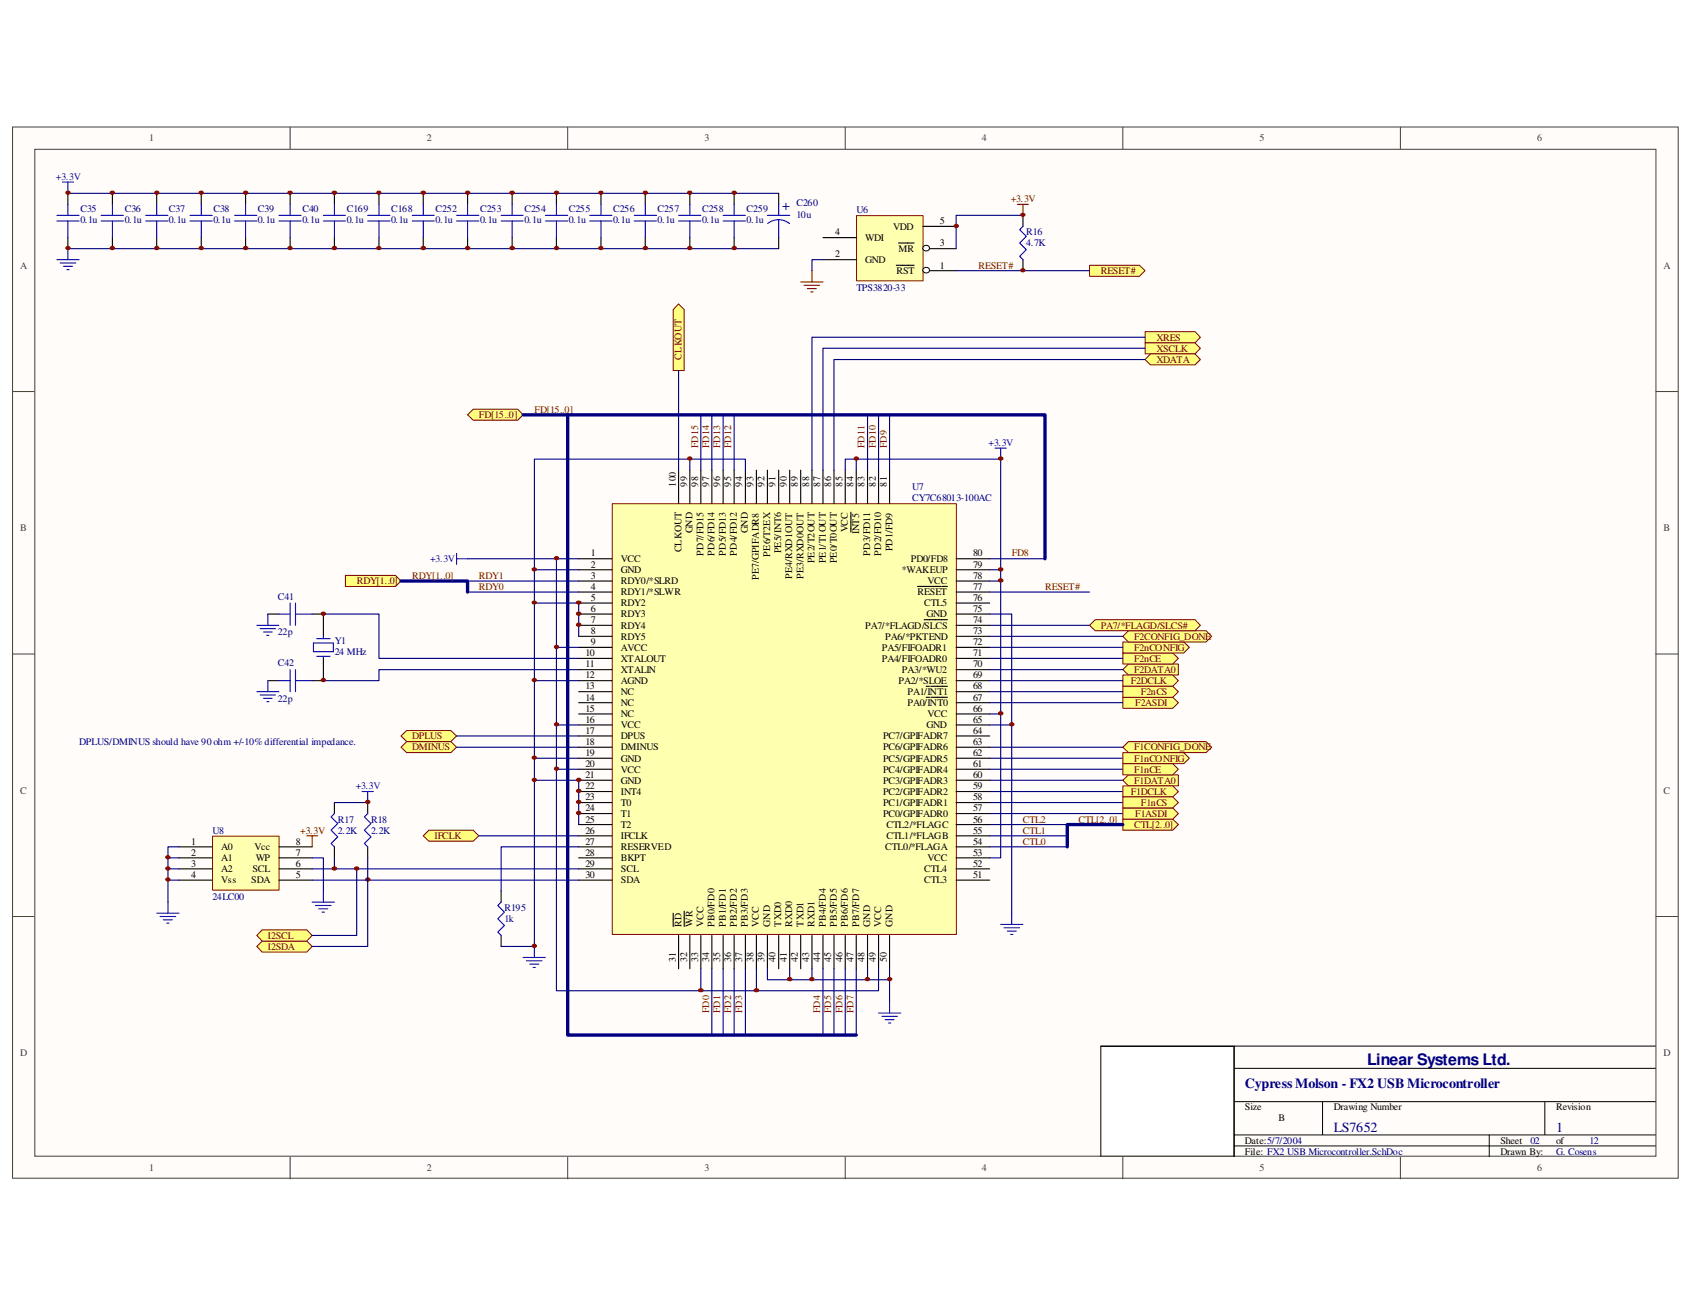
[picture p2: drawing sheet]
<svg xmlns="http://www.w3.org/2000/svg" width="279mm" height="216mm" viewBox="0 0 279 216" stroke-linecap="round" stroke-linejoin="round" font-family="sans-serif">
<defs><g id="words">
<text font-size="2.6" fill="#00007f" x="226" y="176">Linear Systems Ltd.</text>
<g font-size="2.3" fill="#00007f">
<text x="129.3" y="34.7">+</text>
<text x="205.8" y="179.8">Cypress Molson - FX2 USB Microcontroller</text>
<text x="220.5" y="187.1">LS7652</text>
<text x="257.3" y="187.1">1</text>
</g>
<g font-size="1.7" fill="#3f3f3f">
<text x="24.6" y="23.3">1</text>
<text x="70.6" y="23.3">2</text>
<text x="116.5" y="23.3">3</text>
<text x="162.3" y="23.3">4</text>
<text x="208.2" y="23.3">5</text>
<text x="254.1" y="23.3">6</text>
<text x="3.3" y="44.4">A</text>
<text x="275" y="44.4">A</text>
<text x="3.3" y="87.8">B</text>
<text x="275" y="87.8">B</text>
<text x="3.3" y="131.2">C</text>
<text x="275" y="131.2">C</text>
<text x="3.3" y="174.6">D</text>
<text x="275" y="174.6">D</text>
<text x="24.6" y="193.6">1</text>
<text x="70.6" y="193.6">2</text>
<text x="116.5" y="193.6">3</text>
<text x="162.3" y="193.6">4</text>
<text x="208.2" y="193.6">5</text>
<text x="254.1" y="193.6">6</text>
</g>
<g font-size="1.7" fill="#00f">
<text x="9.2" y="29.8">+3.3V</text>
<text x="163.4" y="73.7">+3.3V</text>
<text x="71.1" y="92.9">+3.3V</text>
<text x="58.8" y="130.5">+3.3V</text>
</g>
<g font-size="1.7" fill="#00007f">
<text x="13.3" y="35.1">C35</text>
<text x="20.6" y="35.1">C36</text>
<text x="27.9" y="35.1">C37</text>
<text x="35.3" y="35.1">C38</text>
<text x="42.6" y="35.1">C39</text>
<text x="50" y="35.1">C40</text>
<text x="57.3" y="35.1">C169</text>
<text x="64.7" y="35.1">C168</text>
<text x="72" y="35.1">C252</text>
<text x="79.4" y="35.1">C253</text>
<text x="86.7" y="35.1">C254</text>
<text x="94.1" y="35.1">C255</text>
<text x="101.4" y="35.1">C256</text>
<text x="108.7" y="35.1">C257</text>
<text x="116.1" y="35.1">C258</text>
<text x="123.4" y="35.1">C259</text>
<text x="131.7" y="36">10u</text>
<text x="131.7" y="34.1">C260</text>
<text x="141.6" y="35.2">U6</text>
<text x="13.3" y="36.9">0.1u</text>
<text x="20.6" y="36.9">0.1u</text>
<text x="27.9" y="36.9">0.1u</text>
<text x="35.3" y="36.9">0.1u</text>
<text x="42.6" y="36.9">0.1u</text>
<text x="50" y="36.9">0.1u</text>
<text x="57.3" y="36.9">0.1u</text>
<text x="64.7" y="36.9">0.1u</text>
<text x="72" y="36.9">0.1u</text>
<text x="79.4" y="36.9">0.1u</text>
<text x="86.7" y="36.9">0.1u</text>
<text x="94.1" y="36.9">0.1u</text>
<text x="101.4" y="36.9">0.1u</text>
<text x="108.7" y="36.9">0.1u</text>
<text x="116.1" y="36.9">0.1u</text>
<text x="123.4" y="36.9">0.1u</text>
<text x="169.7" y="38.9">R16</text>
<text x="169.7" y="40.7">4.7K</text>
<text x="141.6" y="48">TPS3820-33</text>
<text x="150.8" y="82.8">CY7C68013-100AC</text>
<text x="150.8" y="81">U7</text>
<text x="45.9" y="99.1">C41</text>
<text x="45.9" y="105">22p</text>
<text x="55.3" y="106.5">Y1</text>
<text x="45.9" y="110.2">C42</text>
<text x="55.3" y="108.3">24 MHz</text>
<text x="45.9" y="116">22p</text>
<text x="13.1" y="123.1">DPLUS/DMINUS should have 90ohm +/-10%differential impedance.</text>
<text x="35.1" y="137.8">U8</text>
<text x="55.9" y="137.8">2.2K</text>
<text x="55.9" y="136">R17</text>
<text x="61.4" y="137.8">2.2K</text>
<text x="61.4" y="136">R18</text>
<text x="35.1" y="148.8">24LC00</text>
<text x="83.4" y="152.4">1k</text>
<text x="83.4" y="150.6">R195</text>
<text x="253" y="189.1">02</text>
<text x="257.3" y="190.9">G. Cosens</text>
<text x="262.8" y="189.1">12</text>
</g>
<g font-size="1.7" fill="#7f0000">
<text x="167.1" y="33.4">+3.3V</text>
<text x="161.8" y="44.4">RESET#</text>
<text x="182" y="45.3">RESET#</text>
<text x="112.6" y="59.4" transform="rotate(-90 112.6 59.4)">CLKOUT</text>
<text x="191.2" y="56.3">XRES</text>
<text x="191.2" y="58.1">XSCLK</text>
<text x="191.2" y="59.9">XDATA</text>
<text x="79.2" y="69.1">FD[15..0]</text>
<text x="88.3" y="68.2">FD[15..0]</text>
<text x="115.4" y="74.1" transform="rotate(-90 115.4 74.1)">FD15</text>
<text x="117.2" y="74.1" transform="rotate(-90 117.2 74.1)">FD14</text>
<text x="119.1" y="74.1" transform="rotate(-90 119.1 74.1)">FD13</text>
<text x="120.9" y="74.1" transform="rotate(-90 120.9 74.1)">FD12</text>
<text x="142.9" y="74.1" transform="rotate(-90 142.9 74.1)">FD11</text>
<text x="144.8" y="74.1" transform="rotate(-90 144.8 74.1)">FD10</text>
<text x="146.6" y="74.1" transform="rotate(-90 146.6 74.1)">FD9</text>
<text x="68.2" y="95.7">RDY[1..0]</text>
<text x="79.2" y="95.7">RDY1</text>
<text x="167.3" y="92">FD8</text>
<text x="59" y="96.6">RDY[1..0]</text>
<text x="79.2" y="97.5">RDY0</text>
<text x="172.8" y="97.5">RESET#</text>
<text x="182" y="103.9">PA7/*FLAGD/SLCS#</text>
<text x="187.5" y="107.6">F2nCONFIG</text>
<text x="187.5" y="105.7">F2CONFIG_DONE</text>
<text x="186.9" y="113.1">F2DCLK</text>
<text x="187.5" y="111.3">F2DATA0</text>
<text x="187.5" y="109.4">F2nCE</text>
<text x="187.7" y="116.7">F2ASDI</text>
<text x="188.6" y="114.9">F2nCS</text>
<text x="68.2" y="124">DMINUS</text>
<text x="68.2" y="122.2">DPLUS</text>
<text x="187.5" y="125.9">F1nCONFIG</text>
<text x="187.5" y="124">F1CONFIG_DONE</text>
<text x="186.9" y="131.4">F1DCLK</text>
<text x="187.5" y="129.5">F1DATA0</text>
<text x="187.5" y="127.7">F1nCE</text>
<text x="49.6" y="137.8">+3.3V</text>
<text x="169.1" y="137.8">CTL1</text>
<text x="169.1" y="136">CTL2</text>
<text x="178.3" y="136">CTL[2..0]</text>
<text x="187.5" y="136.9">CTL[2..0]</text>
<text x="187.7" y="135">F1ASDI</text>
<text x="188.6" y="133.2">F1nCS</text>
<text x="71.8" y="138.7">IFCLK</text>
<text x="169.1" y="139.6">CTL0</text>
<text x="44.3" y="155.2">I2SCL</text>
<text x="44.3" y="157">I2SDA</text>
<text x="117.2" y="167.5" transform="rotate(-90 117.2 167.5)">FD0</text>
<text x="119.1" y="167.5" transform="rotate(-90 119.1 167.5)">FD1</text>
<text x="120.9" y="167.5" transform="rotate(-90 120.9 167.5)">FD2</text>
<text x="122.7" y="167.5" transform="rotate(-90 122.7 167.5)">FD3</text>
<text x="135.6" y="167.5" transform="rotate(-90 135.6 167.5)">FD4</text>
<text x="137.4" y="167.5" transform="rotate(-90 137.4 167.5)">FD5</text>
<text x="139.3" y="167.5" transform="rotate(-90 139.3 167.5)">FD6</text>
<text x="141.1" y="167.5" transform="rotate(-90 141.1 167.5)">FD7</text>
</g>
<g font-size="1.7">
<text x="138.1" y="38.9">4</text>
<text x="143" y="39.8">WDI</text>
<text x="147.7" y="38">VDD</text>
<text x="148.5" y="41.7">MR</text>
<text x="155.4" y="37.1">5</text>
<text x="155.4" y="40.7">3</text>
<text x="138.1" y="42.5">2</text>
<text x="143" y="43.5">GND</text>
<text x="148.2" y="45.3">RST</text>
<text x="155.4" y="44.4">1</text>
<text x="111.7" y="80.5" transform="rotate(-90 111.7 80.5)">100</text>
<text x="113.6" y="80.5" transform="rotate(-90 113.6 80.5)">99</text>
<text x="115.4" y="80.5" transform="rotate(-90 115.4 80.5)">98</text>
<text x="117.2" y="80.5" transform="rotate(-90 117.2 80.5)">97</text>
<text x="119.1" y="80.5" transform="rotate(-90 119.1 80.5)">96</text>
<text x="120.9" y="80.5" transform="rotate(-90 120.9 80.5)">95</text>
<text x="122.7" y="80.5" transform="rotate(-90 122.7 80.5)">94</text>
<text x="124.6" y="80.5" transform="rotate(-90 124.6 80.5)">93</text>
<text x="126.4" y="80.5" transform="rotate(-90 126.4 80.5)">92</text>
<text x="128.2" y="80.5" transform="rotate(-90 128.2 80.5)">91</text>
<text x="130.1" y="80.5" transform="rotate(-90 130.1 80.5)">90</text>
<text x="131.9" y="80.5" transform="rotate(-90 131.9 80.5)">89</text>
<text x="133.8" y="80.5" transform="rotate(-90 133.8 80.5)">88</text>
<text x="135.6" y="80.5" transform="rotate(-90 135.6 80.5)">87</text>
<text x="137.4" y="80.5" transform="rotate(-90 137.4 80.5)">86</text>
<text x="139.3" y="80.5" transform="rotate(-90 139.3 80.5)">85</text>
<text x="141.1" y="80.5" transform="rotate(-90 141.1 80.5)">84</text>
<text x="142.9" y="80.5" transform="rotate(-90 142.9 80.5)">83</text>
<text x="144.8" y="80.5" transform="rotate(-90 144.8 80.5)">82</text>
<text x="146.6" y="80.5" transform="rotate(-90 146.6 80.5)">81</text>
<text x="114.5" y="88.2" transform="rotate(-90 114.5 88.2)">GND</text>
<text x="123.7" y="88.2" transform="rotate(-90 123.7 88.2)">GND</text>
<text x="140.2" y="88" transform="rotate(-90 140.2 88)">VCC</text>
<text x="142" y="88.3" transform="rotate(-90 142 88.3)">INT5</text>
<text x="97.7" y="95.7">3</text>
<text x="97.7" y="92">1</text>
<text x="97.7" y="93.9">2</text>
<text x="102.7" y="92.9">VCC</text>
<text x="102.7" y="94.7">GND</text>
<text x="112.6" y="91.3" transform="rotate(-90 112.6 91.3)">CLKOUT</text>
<text x="116.3" y="91.9" transform="rotate(-90 116.3 91.9)">PD7/FD15</text>
<text x="118.2" y="91.9" transform="rotate(-90 118.2 91.9)">PD6/FD14</text>
<text x="120" y="91.9" transform="rotate(-90 120 91.9)">PD5/FD13</text>
<text x="121.8" y="91.9" transform="rotate(-90 121.8 91.9)">PD4/FD12</text>
<text x="125.5" y="95.9" transform="rotate(-90 125.5 95.9)">PE7/GPIFADR8</text>
<text x="127.3" y="92" transform="rotate(-90 127.3 92)">PE6/T2EX</text>
<text x="129.2" y="91.5" transform="rotate(-90 129.2 91.5)">PE5/INT6</text>
<text x="131" y="95.7" transform="rotate(-90 131 95.7)">PE4/RXD1OUT</text>
<text x="132.8" y="95.7" transform="rotate(-90 132.8 95.7)">PE3/RXD0OUT</text>
<text x="134.7" y="93.1" transform="rotate(-90 134.7 93.1)">PE2/T2OUT</text>
<text x="136.5" y="93.1" transform="rotate(-90 136.5 93.1)">PE1/T1OUT</text>
<text x="138.3" y="93.1" transform="rotate(-90 138.3 93.1)">PE0/T0OUT</text>
<text x="143.8" y="91.9" transform="rotate(-90 143.8 91.9)">PD3/FD11</text>
<text x="145.7" y="91.9" transform="rotate(-90 145.7 91.9)">PD2/FD10</text>
<text x="147.5" y="91.1" transform="rotate(-90 147.5 91.1)">PD1/FD9</text>
<text x="149.1" y="94.7">*WAKEUP</text>
<text x="150.6" y="92.9">PD0/FD8</text>
<text x="160.9" y="92">80</text>
<text x="160.9" y="93.9">79</text>
<text x="160.9" y="95.7">78</text>
<text x="97.7" y="97.5">4</text>
<text x="97.7" y="99.3">5</text>
<text x="97.7" y="101.2">6</text>
<text x="102.7" y="96.6">RDY0/*SLRD</text>
<text x="102.7" y="98.4">RDY1/*SLWR</text>
<text x="102.7" y="100.2">RDY2</text>
<text x="151.7" y="98.4">RESET</text>
<text x="152.8" y="100.2">CTL5</text>
<text x="153.3" y="96.6">VCC</text>
<text x="160.9" y="101.2">75</text>
<text x="160.9" y="99.3">76</text>
<text x="160.9" y="97.5">77</text>
<text x="97.7" y="103">7</text>
<text x="97.7" y="104.8">8</text>
<text x="97.7" y="106.6">9</text>
<text x="102.7" y="102.1">RDY3</text>
<text x="102.7" y="103.9">RDY4</text>
<text x="102.7" y="105.7">RDY5</text>
<text x="102.7" y="107.6">AVCC</text>
<text x="143" y="103.9">PA7/*FLAGD/SLCS</text>
<text x="145.8" y="107.6">PA5/FIFOADR1</text>
<text x="146.3" y="105.7">PA6/*PKTEND</text>
<text x="153.2" y="102.1">GND</text>
<text x="160.9" y="106.6">72</text>
<text x="160.9" y="104.8">73</text>
<text x="160.9" y="103">74</text>
<text x="96.8" y="108.5">10</text>
<text x="96.8" y="114">13</text>
<text x="96.8" y="110.3">11</text>
<text x="96.8" y="112.1">12</text>
<text x="102.7" y="109.4">XTALOUT</text>
<text x="102.7" y="111.3">XTALIN</text>
<text x="102.7" y="113.1">AGND</text>
<text x="145.8" y="109.4">PA4/FIFOADR0</text>
<text x="148.5" y="113.1">PA2/*SLOE</text>
<text x="149.1" y="111.3">PA3/*WU2</text>
<text x="160.9" y="114">68</text>
<text x="160.9" y="112.1">69</text>
<text x="160.9" y="110.3">70</text>
<text x="160.9" y="108.5">71</text>
<text x="96.8" y="115.8">14</text>
<text x="96.8" y="117.6">15</text>
<text x="96.8" y="119.5">16</text>
<text x="102.7" y="114.9">NC</text>
<text x="102.7" y="116.7">NC</text>
<text x="102.7" y="118.6">NC</text>
<text x="150" y="116.7">PA0/INT0</text>
<text x="150" y="114.9">PA1/INT1</text>
<text x="153.3" y="118.6">VCC</text>
<text x="160.9" y="115.8">67</text>
<text x="160.9" y="119.5">65</text>
<text x="160.9" y="117.6">66</text>
<text x="96.8" y="123.1">18</text>
<text x="96.8" y="121.3">17</text>
<text x="96.8" y="125">19</text>
<text x="102.7" y="120.4">VCC</text>
<text x="102.7" y="122.2">DPUS</text>
<text x="102.7" y="124">DMINUS</text>
<text x="102.7" y="125.9">GND</text>
<text x="146" y="125.9">PC5/GPIFADR5</text>
<text x="146" y="124">PC6/GPIFADR6</text>
<text x="146" y="122.2">PC7/GPIFADR7</text>
<text x="153.2" y="120.4">GND</text>
<text x="160.9" y="125">62</text>
<text x="160.9" y="123.1">63</text>
<text x="160.9" y="121.3">64</text>
<text x="96.8" y="126.8">20</text>
<text x="96.8" y="128.7">21</text>
<text x="96.8" y="130.5">22</text>
<text x="102.7" y="127.7">VCC</text>
<text x="102.7" y="129.5">GND</text>
<text x="102.7" y="131.4">INT4</text>
<text x="146" y="131.4">PC2/GPIFADR2</text>
<text x="146" y="129.5">PC3/GPIFADR3</text>
<text x="146" y="127.7">PC4/GPIFADR4</text>
<text x="160.9" y="130.5">59</text>
<text x="160.9" y="128.7">60</text>
<text x="160.9" y="126.8">61</text>
<text x="96.8" y="132.3">23</text>
<text x="96.8" y="134.1">24</text>
<text x="96.8" y="136">25</text>
<text x="96.8" y="137.8">26</text>
<text x="102.7" y="133.2">T0</text>
<text x="102.7" y="135">T1</text>
<text x="102.7" y="136.9">T2</text>
<text x="146" y="135">PC0/GPIFADR0</text>
<text x="146" y="133.2">PC1/GPIFADR1</text>
<text x="146.6" y="136.9">CTL2/*FLAGC</text>
<text x="160.9" y="137.8">55</text>
<text x="160.9" y="136">56</text>
<text x="160.9" y="134.1">57</text>
<text x="160.9" y="132.3">58</text>
<text x="31.6" y="139.6">1</text>
<text x="31.6" y="141.4">2</text>
<text x="31.6" y="143.3">3</text>
<text x="36.6" y="140.5">A0</text>
<text x="36.6" y="142.4">A1</text>
<text x="42.1" y="140.5">Vcc</text>
<text x="42.3" y="142.4">WP</text>
<text x="48.9" y="141.4">7</text>
<text x="48.9" y="139.6">8</text>
<text x="48.9" y="143.3">6</text>
<text x="96.8" y="139.6">27</text>
<text x="96.8" y="141.4">28</text>
<text x="96.8" y="143.3">29</text>
<text x="102.7" y="138.7">IFCLK</text>
<text x="102.7" y="140.5">RESERVED</text>
<text x="102.7" y="142.4">BKPT</text>
<text x="146.3" y="140.5">CTL0/*FLAGA</text>
<text x="146.6" y="138.7">CTL1/*FLAGB</text>
<text x="153.3" y="142.4">VCC</text>
<text x="160.9" y="143.3">52</text>
<text x="160.9" y="139.6">54</text>
<text x="160.9" y="141.4">53</text>
<text x="31.6" y="145.1">4</text>
<text x="36.6" y="144.2">A2</text>
<text x="36.6" y="146">Vss</text>
<text x="41.5" y="146">SDA</text>
<text x="41.7" y="144.2">SCL</text>
<text x="48.9" y="145.1">5</text>
<text x="96.8" y="145.1">30</text>
<text x="102.7" y="144.2">SCL</text>
<text x="102.7" y="146">SDA</text>
<text x="152.8" y="146">CTL3</text>
<text x="152.8" y="144.2">CTL4</text>
<text x="160.9" y="145.1">51</text>
<text x="112.6" y="153.2" transform="rotate(-90 112.6 153.2)">RD</text>
<text x="114.5" y="153.2" transform="rotate(-90 114.5 153.2)">WR</text>
<text x="116.3" y="153.2" transform="rotate(-90 116.3 153.2)">VCC</text>
<text x="118.2" y="153.2" transform="rotate(-90 118.2 153.2)">PB0/FD0</text>
<text x="120" y="153.2" transform="rotate(-90 120 153.2)">PB1/FD1</text>
<text x="121.8" y="153.2" transform="rotate(-90 121.8 153.2)">PB2/FD2</text>
<text x="123.7" y="153.2" transform="rotate(-90 123.7 153.2)">PB3/FD3</text>
<text x="125.5" y="153.2" transform="rotate(-90 125.5 153.2)">VCC</text>
<text x="127.3" y="153.2" transform="rotate(-90 127.3 153.2)">GND</text>
<text x="129.2" y="153.2" transform="rotate(-90 129.2 153.2)">TXD0</text>
<text x="131" y="153.2" transform="rotate(-90 131 153.2)">RXD0</text>
<text x="132.8" y="153.2" transform="rotate(-90 132.8 153.2)">TXD1</text>
<text x="134.7" y="153.2" transform="rotate(-90 134.7 153.2)">RXD1</text>
<text x="136.5" y="153.2" transform="rotate(-90 136.5 153.2)">PB4/FD4</text>
<text x="138.3" y="153.2" transform="rotate(-90 138.3 153.2)">PB5/FD5</text>
<text x="140.2" y="153.2" transform="rotate(-90 140.2 153.2)">PB6/FD6</text>
<text x="142" y="153.2" transform="rotate(-90 142 153.2)">PB7/FD7</text>
<text x="143.8" y="153.2" transform="rotate(-90 143.8 153.2)">GND</text>
<text x="145.7" y="153.2" transform="rotate(-90 145.7 153.2)">VCC</text>
<text x="147.5" y="153.2" transform="rotate(-90 147.5 153.2)">GND</text>
<text x="111.7" y="159" transform="rotate(-90 111.7 159)">31</text>
<text x="113.6" y="159" transform="rotate(-90 113.6 159)">32</text>
<text x="115.4" y="159" transform="rotate(-90 115.4 159)">33</text>
<text x="117.2" y="159" transform="rotate(-90 117.2 159)">34</text>
<text x="119.1" y="159" transform="rotate(-90 119.1 159)">35</text>
<text x="120.9" y="159" transform="rotate(-90 120.9 159)">36</text>
<text x="122.7" y="159" transform="rotate(-90 122.7 159)">37</text>
<text x="124.6" y="159" transform="rotate(-90 124.6 159)">38</text>
<text x="126.4" y="159" transform="rotate(-90 126.4 159)">39</text>
<text x="128.2" y="159" transform="rotate(-90 128.2 159)">40</text>
<text x="130.1" y="159" transform="rotate(-90 130.1 159)">41</text>
<text x="131.9" y="159" transform="rotate(-90 131.9 159)">42</text>
<text x="133.8" y="159" transform="rotate(-90 133.8 159)">43</text>
<text x="135.6" y="159" transform="rotate(-90 135.6 159)">44</text>
<text x="137.4" y="159" transform="rotate(-90 137.4 159)">45</text>
<text x="139.3" y="159" transform="rotate(-90 139.3 159)">46</text>
<text x="141.1" y="159" transform="rotate(-90 141.1 159)">47</text>
<text x="142.9" y="159" transform="rotate(-90 142.9 159)">48</text>
<text x="144.8" y="159" transform="rotate(-90 144.8 159)">49</text>
<text x="146.6" y="159" transform="rotate(-90 146.6 159)">50</text>
<text x="205.8" y="183.6">Size</text>
<text x="211.4" y="185.4">B</text>
<text x="220.5" y="183.6">Drawing Number</text>
<text x="257.3" y="183.6">Revision</text>
<text x="205.8" y="189.1">Date:5/7/2004</text>
<text x="205.8" y="190.9">File: FX2 USB Microcontroller.SchDoc</text>
<text x="248.1" y="189.1">Sheet</text>
<text x="248.1" y="190.9">Drawn By:</text>
<text x="257.3" y="189.1">of</text>
</g>
</g></defs>
<path d="M2.1 21h275.4v173.8h-275.4z" fill="#fffcf9"/>
<path d="M2.1 21h275.4v173.8h-275.4z" fill="none" stroke="#3f3f3f" stroke-width=".17"/>
<path d="M5.8 24.7h268v166.4h-268z" fill="#fffcf9"/>
<g fill="none" stroke="#3f3f3f" stroke-width=".17">
<path d="M5.8 24.7h268v166.4h-268zM48 21v3.6M93.9 21v3.6M139.7 21v3.6M185.6 21v3.6M231.5 21v3.6M2.1 64.7h3.6M273.7 64.7h3.7M2.1 108.1h3.6M273.7 108.1h3.7M2.1 151.5h3.6M273.7 151.5h3.7"/>
<path d="M48 191.3v3.6M93.9 191.3v3.6M139.7 191.3v3.6M185.6 191.3v3.6M231.5 191.3v3.6"/>
</g>
<path d="M42.5 156.5l.8-.9h7.4l.9 .9-.9 .9h-7.4z" fill-rule="evenodd" fill="#ffff7f"/>
<path d="M42.5 156.5l.8-.9h7.4l.9 .9-.9 .9h-7.4z" fill="none" stroke="#7f0000" stroke-width=".17"/>
<path d="M43.3 153.7h7.4l.9 .9-.9 1h-7.4l-.8-1z" fill-rule="evenodd" fill="#ffff7f"/>
<path d="M43.3 153.7h7.4l.9 .9-.9 1h-7.4l-.8-1z" fill="none" stroke="#7f0000" stroke-width=".17"/>
<path d="M185.6 135.4h8.3l.9 .9-.9 .9h-8.3z" fill-rule="evenodd" fill="#ffff7f"/>
<path d="M185.6 135.4h8.3l.9 .9-.9 .9h-8.3z" fill="none" stroke="#7f0000" stroke-width=".17"/>
<path d="M57.1 95.1h8.3l.9 1-.9 .8h-8.3z" fill-rule="evenodd" fill="#ffff7f"/>
<path d="M57.1 95.1h8.3l.9 1-.9 .8h-8.3z" fill="none" stroke="#7f0000" stroke-width=".17"/>
<path d="M78.2 67.6h7.4l.9 1-.9 .9h-7.4l-.9-.9z" fill-rule="evenodd" fill="#ffff7f"/>
<path d="M78.2 67.6h7.4l.9 1-.9 .9h-7.4l-.9-.9z" fill="none" stroke="#7f0000" stroke-width=".17"/>
<path d="M70 138.2l.9-1h7.3l1 1-1 .9h-7.3z" fill-rule="evenodd" fill="#ffff7f"/>
<path d="M70 138.2l.9-1h7.3l1 1-1 .9h-7.3z" fill="none" stroke="#7f0000" stroke-width=".17"/>
<path d="M112.2 50.2l.9 1v10.1h-1.8v-10.1z" fill-rule="evenodd" fill="#ffff7f"/>
<path d="M112.2 50.2l.9 1v10.1h-1.8v-10.1z" fill="none" stroke="#7f0000" stroke-width=".17"/>
<path d="M66.3 123.5l.9-.9h7.3l1 .9-1 .9h-7.3z" fill-rule="evenodd" fill="#ffff7f"/>
<path d="M66.3 123.5l.9-.9h7.3l1 .9-1 .9h-7.3z" fill="none" stroke="#7f0000" stroke-width=".17"/>
<path d="M66.3 121.7l.9-.9h7.3l1 .9-1 .9h-7.3z" fill-rule="evenodd" fill="#ffff7f"/>
<path d="M66.3 121.7l.9-.9h7.3l1 .9-1 .9h-7.3z" fill="none" stroke="#7f0000" stroke-width=".17"/>
<path d="M182 173h22v18.3h-22z" fill-rule="evenodd" fill="#fff"/>
<path d="M181.9 172.9h91.8M182 173h22v18.1h-22zM204 176.6h69.7M204 172.9v18.4M204 182.1h69.7M204 187.6h69.7M204 189.4h69.7M218.7 182.1v5.5M246.2 187.6v3.7M255.4 182.1v5.5" fill="none" stroke="#000" stroke-width=".17"/>
<g fill="none" stroke="#00007f" stroke-width=".18">
<path d="M115.9 68.6v9.1M117.7 68.6v9.1M119.5 68.6v9.1M121.4 68.6v9.1M143.4 68.6v9.1M145.2 68.6v9.1M147.1 68.6v9.1M163.6 92.4h9.2M117.7 160.1v11M119.5 160.1v11M121.4 160.1v11M123.2 160.1v11"/>
<path d="M136.1 160.1v11M137.9 160.1v11M139.7 160.1v11M141.6 160.1v11"/>
</g>
<path d="M35.2 138.3h10.9v8.9h-10.9z" fill="#ffffb0"/>
<path d="M35.1 138.2h11v9h-11z" fill="none" stroke="#7f0000" stroke-width=".17"/>
<g fill="none" stroke="#000" stroke-width=".18">
<path d="M11.2 32v1.8M11.2 39.3v1.8M18.6 32v1.8M18.6 39.3v1.8M25.9 32v1.8M25.9 39.3v1.8M33.3 32v1.8M33.3 39.3v1.8M40.6 32v1.8M40.6 39.3v1.8M48 32v1.8M48 39.3v1.8"/>
<path d="M44.3 101.5h1.8M44.3 112.5h1.8M51.6 101.5h1.9v3.7M53.5 108.8v3.7h-1.9M29.6 140h5.5M46.1 140h5.5M55.3 132.7v1.8M55.3 140v1.8M60.8 132.7v1.8M60.8 140v1.8M29.6 141.8h5.5M29.6 143.6h5.5"/>
<path d="M29.6 145.5h5.5M46.1 141.8h5.5M46.1 143.6h5.5M46.1 145.5h5.5"/>
</g>
<g fill="none" stroke="#00007f" stroke-width=".18">
<path d="M11.2 32h117.5M11.2 41.1h117.5M112.2 61.3v16.4M77.3 96.1h18.4M77.3 97.9h18.4M95.7 110.7h-33v1.8h-9.2M29.6 140h-1.8v9.1M55.3 132.7h5.5M75.5 121.7h20.2M75.5 123.5h20.2M79.2 138.2h16.5M163.6 136.3h12.8"/>
<path d="M163.6 138.2h12.8M163.6 140h12.8M27.8 143.6h1.8M27.8 145.5h1.8M27.8 141.8h1.8M51.6 141.8h1.9v5.5M51.6 143.6h44.1M51.6 145.5h44.1M55.3 141.8v1.8"/>
</g>
<g fill="none" stroke="#00f" stroke-width=".18">
<path d="M9.4 35.6h3.7M9.4 36.5h3.7M10.3 30.1h1.8M11.2 30.1v1.9M11.2 33.8v1.8M11.2 36.5v2.8M16.7 35.6h3.7M16.7 36.5h3.7M18.6 33.8v1.8M18.6 36.5v2.8M24.1 35.6h3.7M24.1 36.5h3.7"/>
<path d="M25.9 33.8v1.8M25.9 36.5v2.8M31.4 35.6h3.7M31.4 36.5h3.7M33.3 33.8v1.8M33.3 36.5v2.8M38.8 35.6h3.7M38.8 36.5h3.7M40.6 33.8v1.8M40.6 36.5v2.8M46.1 35.6h3.7M46.1 36.5h3.7"/>
<path d="M48 33.8v1.8M48 36.5v2.8M9.4 42.9h3.7M9.9 43.5h2.6M10.5 44h1.5M11 44.6h.4M11.2 41.1v1.8M164.5 74.1h1.9M165.4 74.1v1.8M48 99.7v3.7M48.9 99.7v3.7M75.5 91.5v1.8"/>
<path d="M75.5 92.4h1.8M42.5 103.4h3.6M42.5 114.3h3.6M43 103.9h2.6M43 114.9h2.6M43.6 104.5h1.4M43.6 115.4h1.4M44.1 105h.4M44.1 116h.4M44.3 101.5v1.9M44.3 112.5v1.8M46.1 101.5h1.9"/>
<path d="M46.1 112.5h1.9M48 110.7v3.6M48.9 101.5h2.7M48.9 110.7v3.6M48.9 112.5h2.7M51.8 106.3h3.3v1.4h-3.3zM52.4 105.6h2.2M52.4 108.5h2.2M53.5 105.2v.4M53.5 108.5v.3M55.3 134.5l-.6 .5 1.1 1.1-1.1 1.1 1.1 1.1-1.1 1.1 .6 .6M59.9 130.9h1.8"/>
<path d="M60.8 134.5l-.6 .5 1.1 1.1-1.1 1.1 1.1 1.1-1.1 1.1 .6 .6M60.8 130.9v1.8M25.9 151h3.7M26.5 151.5h2.5M27 152.1h1.5M27.6 152.6h.3M27.8 149.1v1.9M51.6 149.1h3.7M52.2 149.7h2.5M52.7 150.2h1.5M53.3 150.8h.3M53.5 147.3v1.8"/>
<path d="M86.5 158.3h3.7M87 158.8h2.6M87.6 159.4h1.5M88.1 159.9h.4M88.3 156.5v1.8M165.4 152.8h3.7M166 153.4h2.6M166.5 153.9h1.5M167.1 154.5h.4M167.3 151v1.8"/>
</g>
<path d="M66.3 96.1h11v1.8M185.6 136.3h-9.2v3.7" fill="none" stroke="#00007f" stroke-width=".55"/>
<path d="M185.6 110.7l1-.9h8.2v1.8h-8.2z" fill-rule="evenodd" fill="#ffff7f"/>
<path d="M185.6 110.7l1-.9h8.2v1.8h-8.2z" fill="none" stroke="#7f0000" stroke-width=".17"/>
<path d="M185.6 115.3h8.3l.9 .9-.9 .9h-8.3z" fill-rule="evenodd" fill="#ffff7f"/>
<path d="M185.6 115.3h8.3l.9 .9-.9 .9h-8.3z" fill="none" stroke="#7f0000" stroke-width=".17"/>
<path d="M185.6 111.6h8.3l.9 .9-.9 1h-8.3z" fill-rule="evenodd" fill="#ffff7f"/>
<path d="M185.6 111.6h8.3l.9 .9-.9 1h-8.3z" fill="none" stroke="#7f0000" stroke-width=".17"/>
<path d="M185.6 113.5h8.3l.9 .8-.9 1h-8.3z" fill-rule="evenodd" fill="#ffff7f"/>
<path d="M185.6 113.5h8.3l.9 .8-.9 1h-8.3z" fill="none" stroke="#7f0000" stroke-width=".17"/>
<path d="M185.6 107.9h8.3l.9 .9-.9 1h-8.3z" fill-rule="evenodd" fill="#ffff7f"/>
<path d="M185.6 107.9h8.3l.9 .9-.9 1h-8.3z" fill="none" stroke="#7f0000" stroke-width=".17"/>
<path d="M185.6 106.1h10.1l.9 .9-.9 .9h-10.1z" fill-rule="evenodd" fill="#ffff7f"/>
<path d="M185.6 106.1h10.1l.9 .9-.9 .9h-10.1z" fill="none" stroke="#7f0000" stroke-width=".17"/>
<path d="M185.6 105.2l1-.9h12.8l.9 .9-.9 .9h-12.8z" fill-rule="evenodd" fill="#ffff7f"/>
<path d="M185.6 105.2l1-.9h12.8l.9 .9-.9 .9h-12.8z" fill="none" stroke="#7f0000" stroke-width=".17"/>
<path d="M163.6 103.4h16.5M163.6 134.5h22M163.6 132.7h22M163.6 130.9h22M163.6 129h22M163.6 127.2h22M163.6 125.3h22M163.6 123.5h22" fill="none" stroke="#00007f" stroke-width=".18"/>
<path d="M180.1 103.4l1-1h16.5l.9 1-.9 .9h-16.5z" fill-rule="evenodd" fill="#ffff7f"/>
<path d="M180.1 103.4l1-1h16.5l.9 1-.9 .9h-16.5z" fill="none" stroke="#7f0000" stroke-width=".17"/>
<path d="M168.2 33.8h1.8M169.1 33.8v1.8M132.4 46.6h3.7M132.9 47.2h2.6M133.5 47.7h1.5M134 48.3h.4M134.2 44.7v1.9M50.7 138.2h1.8M51.6 138.2v1.8" fill="none" stroke="#7f0000" stroke-width=".18"/>
<path d="M141.6 35.7h11v10.7h-11z" fill="#ffffb0"/>
<path d="M141.6 35.6h11v10.8h-11z" fill="none" stroke="#7f0000" stroke-width=".17"/>
<path d="M152.6 44.7h5.5" fill="none" stroke="#000" stroke-width=".18"/>
<circle cx="153.2" cy="44.7" r=".51" fill="#fffcf9"/>
<circle cx="153.2" cy="44.7" r=".51" fill="none" stroke="#000" stroke-width=".17"/>
<path d="M136.1 42.9h5.5M148.2 43.9h2.9M152.6 41.1h5.5" fill="none" stroke="#000" stroke-width=".18"/>
<circle cx="153.2" cy="41" r=".51" fill="#fffcf9"/>
<circle cx="153.2" cy="41" r=".51" fill="none" stroke="#000" stroke-width=".17"/>
<path d="M136.1 39.3h5.5M152.6 37.4h5.5M169.1 35.6v1.8M148.5 40.2h2.6M169.1 42.9v1.8" fill="none" stroke="#000" stroke-width=".18"/>
<path d="M169.1 37.4l-.5 .6 1.1 1.1-1.1 1.1 1.1 1.1-1.1 1.1 .5 .5" fill="none" stroke="#00f" stroke-width=".18"/>
<path d="M169.1 35.6h-11v5.5M163.6 97.9h16.5" fill="none" stroke="#00007f" stroke-width=".18"/>
<path d="M180.1 43.9h8.3l.9 .8-.9 1h-8.3z" fill-rule="evenodd" fill="#ffff7f"/>
<path d="M180.1 43.9h8.3l.9 .8-.9 1h-8.3z" fill="none" stroke="#7f0000" stroke-width=".17"/>
<path d="M101.3 83.3h56.8v71.2h-56.8z" fill="#ffffb0"/>
<path d="M101.2 83.3h56.9v71.2h-56.9z" fill="none" stroke="#7f0000" stroke-width=".17"/>
<g fill="none" stroke="#000" stroke-width=".18">
<path d="M112.2 77.7v5.5M114 77.7v5.5M115.9 77.7v5.5M117.7 77.7v5.5M119.5 77.7v5.5M121.4 77.7v5.5M123.2 77.7v5.5M125.1 77.7v5.5M126.9 77.7v5.5M128.7 77.7v5.5M130.6 77.7v5.5M132.4 77.7v5.5"/>
<path d="M134.2 77.7v5.5M136.1 77.7v5.5M137.9 77.7v5.5M139.7 77.7v5.5M141.6 77.7v5.5M143.4 77.7v5.5M145.2 77.7v5.5M147.1 77.7v5.5M95.7 92.4h5.5M95.7 94.2h5.5M95.7 96.1h5.5M95.7 97.9h5.5"/>
<path d="M95.7 99.7h5.5M140.7 84.7v3.3M151.7 96.9h3.8M155.7 96.9h.9M158.1 92.4h5.5M158.1 94.2h5.5M158.1 96.1h5.5M158.1 97.9h5.5M158.1 99.7h5.5M95.7 101.5h5.5M95.7 103.4h5.5M95.7 105.2h5.5"/>
<path d="M95.7 107h5.5M95.7 108.8h5.5M95.7 110.7h5.5M95.7 112.5h5.5M95.7 114.3h5.5M95.7 116.2h5.5M95.7 118h5.5M95.7 119.8h5.5M152.8 102.4h3.8M153.1 115.3h.6M153.1 113.5h.6M153.9 115.3h2.7"/>
<path d="M153.9 113.5h2.7M158.1 101.5h5.5M158.1 103.4h5.5M158.1 105.2h5.5M158.1 107h5.5M158.1 108.8h5.5M158.1 110.7h5.5M158.1 112.5h5.5M158.1 114.3h5.5M158.1 116.2h5.5M158.1 118h5.5M158.1 119.8h5.5"/>
<path d="M95.7 121.7h5.5M95.7 123.5h5.5M95.7 125.3h5.5M95.7 127.2h5.5M95.7 129h5.5M95.7 130.9h5.5M95.7 132.7h5.5M95.7 134.5h5.5M95.7 136.3h5.5M95.7 138.2h5.5M95.7 140h5.5M158.1 121.7h5.5"/>
<path d="M158.1 123.5h5.5M158.1 125.3h5.5M158.1 127.2h5.5M158.1 129h5.5M158.1 130.9h5.5M158.1 132.7h5.5M158.1 134.5h5.5M158.1 136.3h5.5M158.1 138.2h5.5M158.1 140h5.5M95.7 141.8h5.5M95.7 143.6h5.5"/>
<path d="M95.7 145.5h5.5M111.3 151v2.2M112.2 154.6v5.5M113.1 150.6v2.6M114 154.6v5.5M115.9 154.6v5.5M117.7 154.6v5.5M119.5 154.6v5.5M121.4 154.6v5.5M123.2 154.6v5.5M125.1 154.6v5.5M126.9 154.6v5.5"/>
<path d="M128.7 154.6v5.5M130.6 154.6v5.5M132.4 154.6v5.5M134.2 154.6v5.5M136.1 154.6v5.5M137.9 154.6v5.5M139.7 154.6v5.5M141.6 154.6v5.5M143.4 154.6v5.5M145.2 154.6v5.5M147.1 154.6v5.5M158.1 141.8h5.5"/>
<path d="M158.1 143.6h5.5M158.1 145.5h5.5"/>
</g>
<path d="M168.8 35.4l.1-.1a.37 .37 0 0 1 .6 .2 .34 .34 0 0 1-.4 .3 .34 .34 0 0 1-.3-.4z" fill-rule="evenodd" fill="#7f0000"/>
<path d="M168.8 35.4l.1-.1a.37 .37 0 0 1 .6 .2 .34 .34 0 0 1-.4 .3 .34 .34 0 0 1-.3-.4z" fill="none" stroke="#7f0000" stroke-width=".17"/>
<path d="M185.6 129l1-.9h8.2v1.8h-8.2z" fill-rule="evenodd" fill="#ffff7f"/>
<path d="M185.6 129l1-.9h8.2v1.8h-8.2z" fill="none" stroke="#7f0000" stroke-width=".17"/>
<path d="M185.6 133.6h8.3l.9 .9-.9 .9h-8.3z" fill-rule="evenodd" fill="#ffff7f"/>
<path d="M185.6 133.6h8.3l.9 .9-.9 .9h-8.3z" fill="none" stroke="#7f0000" stroke-width=".17"/>
<path d="M185.6 129.9h8.3l.9 1-.9 .8h-8.3z" fill-rule="evenodd" fill="#ffff7f"/>
<path d="M185.6 129.9h8.3l.9 1-.9 .8h-8.3z" fill="none" stroke="#7f0000" stroke-width=".17"/>
<path d="M185.6 131.7h8.3l.9 1-.9 .9h-8.3z" fill-rule="evenodd" fill="#ffff7f"/>
<path d="M185.6 131.7h8.3l.9 1-.9 .9h-8.3z" fill="none" stroke="#7f0000" stroke-width=".17"/>
<path d="M185.6 126.2h8.3l.9 1-.9 .9h-8.3z" fill-rule="evenodd" fill="#ffff7f"/>
<path d="M185.6 126.2h8.3l.9 1-.9 .9h-8.3z" fill="none" stroke="#7f0000" stroke-width=".17"/>
<path d="M185.6 124.4h10.1l.9 .9-.9 .9h-10.1z" fill-rule="evenodd" fill="#ffff7f"/>
<path d="M185.6 124.4h10.1l.9 .9-.9 .9h-10.1z" fill="none" stroke="#7f0000" stroke-width=".17"/>
<path d="M185.6 123.5l1-.9h12.8l.9 .9-.9 .9h-12.8z" fill-rule="evenodd" fill="#ffff7f"/>
<path d="M185.6 123.5l1-.9h12.8l.9 .9-.9 .9h-12.8z" fill="none" stroke="#7f0000" stroke-width=".17"/>
<path d="M163.6 116.2h22M163.6 114.3h22M163.6 112.5h22M163.6 110.7h22M163.6 108.8h22M163.6 107h22M163.6 105.2h22" fill="none" stroke="#00007f" stroke-width=".18"/>
<circle cx="60.8" cy="145.4" r=".33" fill="#7f0000"/>
<circle cx="60.8" cy="145.4" r=".33" fill="none" stroke="#7f0000" stroke-width=".17"/>
<circle cx="60.8" cy="132.6" r=".33" fill="#7f0000"/>
<circle cx="60.8" cy="132.6" r=".33" fill="none" stroke="#7f0000" stroke-width=".17"/>
<path d="M55 143.4a.44 .44 0 0 1 .7 .2 .36 .36 0 0 1-.4 .2 .36 .36 0 0 1-.3-.4z" fill-rule="evenodd" fill="#7f0000"/>
<path d="M55 143.4a.44 .44 0 0 1 .7 .2 .36 .36 0 0 1-.4 .2 .36 .36 0 0 1-.3-.4z" fill="none" stroke="#7f0000" stroke-width=".17"/>
<path d="M27.4 141.6a.38 .38 0 0 1 .4-.2 .38 .38 0 0 1 .3 .3 .34 .34 0 0 1-.4 .3 .34 .34 0 0 1-.3-.4z" fill-rule="evenodd" fill="#7f0000"/>
<path d="M27.4 141.6a.38 .38 0 0 1 .4-.2 .38 .38 0 0 1 .3 .3 .34 .34 0 0 1-.4 .3 .34 .34 0 0 1-.3-.4z" fill="none" stroke="#7f0000" stroke-width=".17"/>
<path d="M27.4 143.4a.4 .4 0 0 1 .7 .2 .34 .34 0 0 1-.4 .2 .34 .34 0 0 1-.3-.4z" fill-rule="evenodd" fill="#7f0000"/>
<path d="M27.4 143.4a.4 .4 0 0 1 .7 .2 .34 .34 0 0 1-.4 .2 .34 .34 0 0 1-.3-.4z" fill="none" stroke="#7f0000" stroke-width=".17"/>
<path d="M27.4 145.3a.4 .4 0 0 1 .7 .1 .34 .34 0 0 1-.4 .3 .34 .34 0 0 1-.3-.4z" fill-rule="evenodd" fill="#7f0000"/>
<path d="M27.4 145.3a.4 .4 0 0 1 .7 .1 .34 .34 0 0 1-.4 .3 .34 .34 0 0 1-.3-.4z" fill="none" stroke="#7f0000" stroke-width=".17"/>
<path d="M53.1 112.3a.38 .38 0 0 1 .4-.2 .38 .38 0 0 1 .3 .3 .34 .34 0 0 1-.4 .3 .34 .34 0 0 1-.3-.4z" fill-rule="evenodd" fill="#7f0000"/>
<path d="M53.1 112.3a.38 .38 0 0 1 .4-.2 .38 .38 0 0 1 .3 .3 .34 .34 0 0 1-.4 .3 .34 .34 0 0 1-.3-.4z" fill="none" stroke="#7f0000" stroke-width=".17"/>
<path d="M114 75.9v1.8M77.3 92.4h18.4M88.3 94.2h7.4M163.6 96.1h1.8M92 119.8h3.7M92 107h3.7M163.6 101.5h3.7v49.5M163.6 119.8h3.7M163.6 118h1.8" fill="none" stroke="#00007f" stroke-width=".18"/>
<circle cx="167.3" cy="119.7" r=".33" fill="#7f0000"/>
<circle cx="167.3" cy="119.7" r=".33" fill="none" stroke="#7f0000" stroke-width=".17"/>
<path d="M141.6 75.9v1.8M88.3 99.7h7.4v5.5M163.6 94.2h1.8M88.3 112.5h7.4M88.3 125.3h7.4M130.6 160.1v1.9M134.2 160.1v1.9M143.4 160.1v1.9" fill="none" stroke="#00007f" stroke-width=".18"/>
<path d="M145.2 167.5h3.7M145.8 168h2.6M146.3 168.6h1.5M146.9 169.1h.4M147.1 165.6v1.9" fill="none" stroke="#00f" stroke-width=".18"/>
<circle cx="158.1" cy="37.4" r=".32" fill="#7f0000"/>
<circle cx="158.1" cy="37.4" r=".32" fill="none" stroke="#7f0000" stroke-width=".17"/>
<path d="M95.3 99.5l.2-.1a.4 .4 0 0 1 .6 .2 .36 .36 0 0 1-.5 .3 .36 .36 0 0 1-.3-.4z" fill-rule="evenodd" fill="#7f0000"/>
<path d="M95.3 99.5l.2-.1a.4 .4 0 0 1 .6 .2 .36 .36 0 0 1-.5 .3 .36 .36 0 0 1-.3-.4z" fill="none" stroke="#7f0000" stroke-width=".17"/>
<path d="M95.3 101.3a.44 .44 0 0 1 .8 .1 .36 .36 0 0 1-.5 .3 .36 .36 0 0 1-.3-.4z" fill-rule="evenodd" fill="#7f0000"/>
<path d="M95.3 101.3a.44 .44 0 0 1 .8 .1 .36 .36 0 0 1-.5 .3 .36 .36 0 0 1-.3-.4z" fill="none" stroke="#7f0000" stroke-width=".17"/>
<path d="M95.3 103.1a.36 .36 0 0 1 .5-.1 .36 .36 0 0 1 .2 .4 .44 .44 0 0 1-.7-.1z" fill-rule="evenodd" fill="#7f0000"/>
<path d="M95.3 103.1a.36 .36 0 0 1 .5-.1 .36 .36 0 0 1 .2 .4 .44 .44 0 0 1-.7-.1z" fill="none" stroke="#7f0000" stroke-width=".17"/>
<path d="M55.3 32v1.8M55.3 39.3v1.8" fill="none" stroke="#000" stroke-width=".18"/>
<path d="M53.5 35.6h3.6M53.5 36.5h3.6M55.3 33.8v1.8M55.3 36.5v2.8" fill="none" stroke="#00f" stroke-width=".18"/>
<g fill="none" stroke="#00007f" stroke-width=".18">
<path d="M136.1 42.9h-1.9v1.8M158.1 44.7h22M139.7 77.7v-1.8h25.7v65.9h-1.8M92 92.4v71.4h53.2v-3.7M53.5 101.5h9.2v7.3h33M88.3 129h7.4v7.3M92 127.2h3.7M59 143.6v11h-7.4M60.8 141.8v14.7h-9.2M115.9 160.1v3.7M125.1 160.1v3.7M126.9 160.1v1.9h20.2"/>
<path d="M147.1 160.1v5.5"/>
</g>
<path d="M86.5 68.6h86.3v23.8M93.9 68.6v102.5h47.7" fill="none" stroke="#00007f" stroke-width=".55"/>
<path d="M58.6 143.4a.4 .4 0 0 1 .7 .2 .34 .34 0 0 1-.4 .2 .34 .34 0 0 1-.3-.4z" fill-rule="evenodd" fill="#7f0000"/>
<path d="M58.6 143.4a.4 .4 0 0 1 .7 .2 .34 .34 0 0 1-.4 .2 .34 .34 0 0 1-.3-.4z" fill="none" stroke="#7f0000" stroke-width=".17"/>
<path d="M53.1 101.3a.4 .4 0 0 1 .7 .1 .34 .34 0 0 1-.4 .3 .34 .34 0 0 1-.3-.4z" fill-rule="evenodd" fill="#7f0000"/>
<path d="M53.1 101.3a.4 .4 0 0 1 .7 .1 .34 .34 0 0 1-.4 .3 .34 .34 0 0 1-.3-.4z" fill="none" stroke="#7f0000" stroke-width=".17"/>
<circle cx="92" cy="92.3" r=".33" fill="#7f0000"/>
<circle cx="92" cy="92.3" r=".33" fill="none" stroke="#7f0000" stroke-width=".17"/>
<circle cx="92" cy="127.1" r=".32" fill="#7f0000"/>
<circle cx="92" cy="127.1" r=".32" fill="none" stroke="#7f0000" stroke-width=".17"/>
<circle cx="147.1" cy="161.9" r=".33" fill="#7f0000"/>
<circle cx="147.1" cy="161.9" r=".33" fill="none" stroke="#7f0000" stroke-width=".17"/>
<path d="M115.5 163.6l.2-.1a.4 .4 0 0 1 .5 .2 .36 .36 0 0 1-.4 .3 .36 .36 0 0 1-.3-.4z" fill-rule="evenodd" fill="#7f0000"/>
<path d="M115.5 163.6l.2-.1a.4 .4 0 0 1 .5 .2 .36 .36 0 0 1-.4 .3 .36 .36 0 0 1-.3-.4z" fill="none" stroke="#7f0000" stroke-width=".17"/>
<path d="M124.7 163.6l.2-.1a.4 .4 0 0 1 .5 .2 .36 .36 0 0 1-.4 .3 .36 .36 0 0 1-.3-.4z" fill-rule="evenodd" fill="#7f0000"/>
<path d="M124.7 163.6l.2-.1a.4 .4 0 0 1 .5 .2 .36 .36 0 0 1-.4 .3 .36 .36 0 0 1-.3-.4z" fill="none" stroke="#7f0000" stroke-width=".17"/>
<path d="M95.3 128.8a.44 .44 0 0 1 .8 .1 .36 .36 0 0 1-.5 .3 .36 .36 0 0 1-.3-.4z" fill-rule="evenodd" fill="#7f0000"/>
<path d="M95.3 128.8a.44 .44 0 0 1 .8 .1 .36 .36 0 0 1-.5 .3 .36 .36 0 0 1-.3-.4z" fill="none" stroke="#7f0000" stroke-width=".17"/>
<path d="M168.8 44.5a.4 .4 0 0 1 .7 .2 .34 .34 0 0 1-.4 .3 .34 .34 0 0 1-.3-.5z" fill-rule="evenodd" fill="#7f0000"/>
<path d="M168.8 44.5a.4 .4 0 0 1 .7 .2 .34 .34 0 0 1-.4 .3 .34 .34 0 0 1-.3-.5z" fill="none" stroke="#7f0000" stroke-width=".17"/>
<circle cx="92" cy="119.7" r=".32" fill="#7f0000"/>
<circle cx="92" cy="119.7" r=".32" fill="none" stroke="#7f0000" stroke-width=".17"/>
<circle cx="92" cy="106.9" r=".33" fill="#7f0000"/>
<circle cx="92" cy="106.9" r=".33" fill="none" stroke="#7f0000" stroke-width=".17"/>
<path d="M165.1 117.8a.36 .36 0 0 1 .5-.2 .36 .36 0 0 1 .2 .5 .44 .44 0 0 1-.7-.2z" fill-rule="evenodd" fill="#7f0000"/>
<path d="M165.1 117.8a.36 .36 0 0 1 .5-.2 .36 .36 0 0 1 .2 .5 .44 .44 0 0 1-.7-.2z" fill="none" stroke="#7f0000" stroke-width=".17"/>
<path d="M165.1 95.8a.36 .36 0 0 1 .5-.1 .36 .36 0 0 1 .2 .4 .36 .36 0 0 1-.5 .1 .36 .36 0 0 1-.2-.4z" fill-rule="evenodd" fill="#7f0000"/>
<path d="M165.1 95.8a.36 .36 0 0 1 .5-.1 .36 .36 0 0 1 .2 .4 .36 .36 0 0 1-.5 .1 .36 .36 0 0 1-.2-.4z" fill="none" stroke="#7f0000" stroke-width=".17"/>
<path d="M165.1 94a.44 .44 0 0 1 .7 .1 .36 .36 0 0 1-.4 .3 .36 .36 0 0 1-.3-.4z" fill-rule="evenodd" fill="#7f0000"/>
<path d="M165.1 94a.44 .44 0 0 1 .7 .1 .36 .36 0 0 1-.4 .3 .36 .36 0 0 1-.3-.4z" fill="none" stroke="#7f0000" stroke-width=".17"/>
<circle cx="141.6" cy="75.8" r=".33" fill="#7f0000"/>
<circle cx="141.6" cy="75.8" r=".33" fill="none" stroke="#7f0000" stroke-width=".17"/>
<path d="M143.1 161.7a.38 .38 0 0 1 .4-.1 .38 .38 0 0 1 .3 .3 .34 .34 0 0 1-.4 .2 .34 .34 0 0 1-.3-.4z" fill-rule="evenodd" fill="#7f0000"/>
<path d="M143.1 161.7a.38 .38 0 0 1 .4-.1 .38 .38 0 0 1 .3 .3 .34 .34 0 0 1-.4 .2 .34 .34 0 0 1-.3-.4z" fill="none" stroke="#7f0000" stroke-width=".17"/>
<path d="M133.9 161.7a.38 .38 0 0 1 .4-.1 .38 .38 0 0 1 .3 .3 .34 .34 0 0 1-.4 .2 .34 .34 0 0 1-.3-.4z" fill-rule="evenodd" fill="#7f0000"/>
<path d="M133.9 161.7a.38 .38 0 0 1 .4-.1 .38 .38 0 0 1 .3 .3 .34 .34 0 0 1-.4 .2 .34 .34 0 0 1-.3-.4z" fill="none" stroke="#7f0000" stroke-width=".17"/>
<path d="M130.2 161.7a.36 .36 0 0 1 .5-.1 .36 .36 0 0 1 .2 .4 .44 .44 0 0 1-.7-.1z" fill-rule="evenodd" fill="#7f0000"/>
<path d="M130.2 161.7a.36 .36 0 0 1 .5-.1 .36 .36 0 0 1 .2 .4 .44 .44 0 0 1-.7-.1z" fill="none" stroke="#7f0000" stroke-width=".17"/>
<path d="M95.3 130.6a.44 .44 0 0 1 .8 .1 .36 .36 0 0 1-.5 .3 .36 .36 0 0 1-.3-.4z" fill-rule="evenodd" fill="#7f0000"/>
<path d="M95.3 130.6a.44 .44 0 0 1 .8 .1 .36 .36 0 0 1-.5 .3 .36 .36 0 0 1-.3-.4z" fill="none" stroke="#7f0000" stroke-width=".17"/>
<path d="M95.3 132.4a.36 .36 0 0 1 .5-.1 .36 .36 0 0 1 .2 .4 .44 .44 0 0 1-.7-.1z" fill-rule="evenodd" fill="#7f0000"/>
<path d="M95.3 132.4a.36 .36 0 0 1 .5-.1 .36 .36 0 0 1 .2 .4 .44 .44 0 0 1-.7-.1z" fill="none" stroke="#7f0000" stroke-width=".17"/>
<path d="M95.3 134.3a.36 .36 0 0 1 .5-.2 .36 .36 0 0 1 .2 .4 .44 .44 0 0 1-.7-.1z" fill-rule="evenodd" fill="#7f0000"/>
<path d="M95.3 134.3a.36 .36 0 0 1 .5-.2 .36 .36 0 0 1 .2 .4 .44 .44 0 0 1-.7-.1z" fill="none" stroke="#7f0000" stroke-width=".17"/>
<path d="M62.7 32v1.8M62.7 39.3v1.8" fill="none" stroke="#000" stroke-width=".18"/>
<path d="M60.8 35.6h3.7M60.8 36.5h3.7M62.7 33.8v1.8M62.7 36.5v2.8" fill="none" stroke="#00f" stroke-width=".18"/>
<path d="M189.3 54.8h8.3l.9 1-.9 .9h-8.3z" fill-rule="evenodd" fill="#ffff7f"/>
<path d="M189.3 54.8h8.3l.9 1-.9 .9h-8.3z" fill="none" stroke="#7f0000" stroke-width=".17"/>
<path d="M189.3 56.7h8.3l.9 .9-.9 .9h-8.3z" fill-rule="evenodd" fill="#ffff7f"/>
<path d="M189.3 56.7h8.3l.9 .9-.9 .9h-8.3z" fill="none" stroke="#7f0000" stroke-width=".17"/>
<path d="M190.2 58.5h7.4l.9 .9-.9 .9h-7.4l-.9-.9z" fill-rule="evenodd" fill="#ffff7f"/>
<path d="M190.2 58.5h7.4l.9 .9-.9 .9h-7.4l-.9-.9z" fill="none" stroke="#7f0000" stroke-width=".17"/>
<path d="M189.3 59.4h-51.4v18.3M189.3 57.6h-53.2v20.1M189.3 55.8h-55.1v21.9M123.2 77.7v-1.8h-34.9v80.6h-5.5M95.7 140h-12.9v7.3" fill="none" stroke="#00007f" stroke-width=".18"/>
<path d="M82.8 147.3v1.8M82.8 154.6v1.9" fill="none" stroke="#000" stroke-width=".18"/>
<path d="M82.8 149.1l-.5 .6 1.1 1.1-1.1 1.1 1.1 1.1-1.1 1.1 .5 .5" fill="none" stroke="#00f" stroke-width=".18"/>
<circle cx="88.4" cy="156.4" r=".32" fill="#7f0000"/>
<circle cx="88.4" cy="156.4" r=".32" fill="none" stroke="#7f0000" stroke-width=".17"/>
<path d="M113.7 75.7a.38 .38 0 0 1 .4-.2 .38 .38 0 0 1 .3 .3 .34 .34 0 0 1-.4 .3 .34 .34 0 0 1-.3-.4z" fill-rule="evenodd" fill="#7f0000"/>
<path d="M113.7 75.7a.38 .38 0 0 1 .4-.2 .38 .38 0 0 1 .3 .3 .34 .34 0 0 1-.4 .3 .34 .34 0 0 1-.3-.4z" fill="none" stroke="#7f0000" stroke-width=".17"/>
<path d="M88 94a.4 .4 0 0 1 .7 .1 .34 .34 0 0 1-.4 .3 .34 .34 0 0 1-.3-.4z" fill-rule="evenodd" fill="#7f0000"/>
<path d="M88 94a.4 .4 0 0 1 .7 .1 .34 .34 0 0 1-.4 .3 .34 .34 0 0 1-.3-.4z" fill="none" stroke="#7f0000" stroke-width=".17"/>
<path d="M88 99.5l.2-.1a.37 .37 0 0 1 .5 .2 .34 .34 0 0 1-.4 .3 .34 .34 0 0 1-.3-.4z" fill-rule="evenodd" fill="#7f0000"/>
<path d="M88 99.5l.2-.1a.37 .37 0 0 1 .5 .2 .34 .34 0 0 1-.4 .3 .34 .34 0 0 1-.3-.4z" fill="none" stroke="#7f0000" stroke-width=".17"/>
<path d="M88 112.3a.38 .38 0 0 1 .4-.2 .38 .38 0 0 1 .3 .3 .34 .34 0 0 1-.4 .3 .34 .34 0 0 1-.3-.4z" fill-rule="evenodd" fill="#7f0000"/>
<path d="M88 112.3a.38 .38 0 0 1 .4-.2 .38 .38 0 0 1 .3 .3 .34 .34 0 0 1-.4 .3 .34 .34 0 0 1-.3-.4z" fill="none" stroke="#7f0000" stroke-width=".17"/>
<path d="M88 125.1a.38 .38 0 0 1 .4-.1 .38 .38 0 0 1 .3 .3 .34 .34 0 0 1-.4 .2 .34 .34 0 0 1-.3-.4z" fill-rule="evenodd" fill="#7f0000"/>
<path d="M88 125.1a.38 .38 0 0 1 .4-.1 .38 .38 0 0 1 .3 .3 .34 .34 0 0 1-.4 .2 .34 .34 0 0 1-.3-.4z" fill="none" stroke="#7f0000" stroke-width=".17"/>
<path d="M88 128.8a.4 .4 0 0 1 .7 .1 .34 .34 0 0 1-.4 .3 .34 .34 0 0 1-.3-.4z" fill-rule="evenodd" fill="#7f0000"/>
<path d="M88 128.8a.4 .4 0 0 1 .7 .1 .34 .34 0 0 1-.4 .3 .34 .34 0 0 1-.3-.4z" fill="none" stroke="#7f0000" stroke-width=".17"/>
<path d="M165.1 75.7a.36 .36 0 0 1 .5-.2 .36 .36 0 0 1 .2 .4 .44 .44 0 0 1-.7-.1z" fill-rule="evenodd" fill="#7f0000"/>
<path d="M165.1 75.7a.36 .36 0 0 1 .5-.2 .36 .36 0 0 1 .2 .4 .44 .44 0 0 1-.7-.1z" fill="none" stroke="#7f0000" stroke-width=".17"/>
<g fill="none" stroke="#000" stroke-width=".18">
<path d="M70 32v1.8M70 39.3v1.8M77.3 32v1.8M77.3 39.3v1.8M84.7 32v1.8M84.7 39.3v1.8M92 32v1.8M92 39.3v1.8M99.4 32v1.8M99.4 39.3v1.8M106.7 32v1.8M106.7 39.3v1.8"/>
<path d="M114 32v1.8M114 39.3v1.8M121.4 32v1.8M121.4 39.3v1.8M128.7 32v1.8M128.7 39.3v1.8"/>
</g>
<g fill="none" stroke="#00f" stroke-width=".18">
<path d="M68.2 35.6h3.6M68.2 36.5h3.6M70 33.8v1.8M70 36.5v2.8M75.5 35.6h3.7M75.5 36.5h3.7M77.3 33.8v1.8M77.3 36.5v2.8M82.8 35.6h3.7M82.8 36.5h3.7M84.7 33.8v1.8M84.7 36.5v2.8"/>
<path d="M90.2 35.6h3.7M90.2 36.5h3.7M92 33.8v1.8M92 36.5v2.8M97.5 35.6h3.7M97.5 36.5h3.7M99.4 33.8v1.8M99.4 36.5v2.8M104.9 35.6h3.6M104.9 36.5h3.6M106.7 33.8v1.8M106.7 36.5v2.8"/>
<path d="M112.2 35.6h3.7M112.2 36.5h3.7M114 33.8v1.8M114 36.5v2.8M119.5 35.6h3.7M119.5 36.5h3.7M121.4 33.8v1.8M121.4 36.5v2.8M126.9 35.6h3.7M128.7 36.3l1.2 .3 .6 .4M128.7 36.3l-1.1 .3-.7 .4M128.7 33.8v1.8"/>
<path d="M128.7 36.3v3"/>
</g>
<circle cx="11.3" cy="31.9" r=".32" fill="#7f0000"/>
<circle cx="11.3" cy="31.9" r=".32" fill="none" stroke="#7f0000" stroke-width=".17"/>
<circle cx="121.4" cy="31.9" r=".33" fill="#7f0000"/>
<circle cx="121.4" cy="31.9" r=".33" fill="none" stroke="#7f0000" stroke-width=".17"/>
<path d="M18.3 31.7a.39 .39 0 0 1 .6 .2 .34 .34 0 0 1-.4 .2 .34 .34 0 0 1-.2-.4z" fill-rule="evenodd" fill="#7f0000"/>
<path d="M18.3 31.7a.39 .39 0 0 1 .6 .2 .34 .34 0 0 1-.4 .2 .34 .34 0 0 1-.2-.4z" fill="none" stroke="#7f0000" stroke-width=".17"/>
<circle cx="26" cy="31.9" r=".33" fill="#7f0000"/>
<circle cx="26" cy="31.9" r=".33" fill="none" stroke="#7f0000" stroke-width=".17"/>
<path d="M32.9 31.7a.39 .39 0 0 1 .7 .2 .34 .34 0 0 1-.4 .2 .34 .34 0 0 1-.3-.4z" fill-rule="evenodd" fill="#7f0000"/>
<path d="M32.9 31.7a.39 .39 0 0 1 .7 .2 .34 .34 0 0 1-.4 .2 .34 .34 0 0 1-.3-.4z" fill="none" stroke="#7f0000" stroke-width=".17"/>
<circle cx="40.6" cy="31.9" r=".33" fill="#7f0000"/>
<circle cx="40.6" cy="31.9" r=".33" fill="none" stroke="#7f0000" stroke-width=".17"/>
<path d="M47.6 31.7a.39 .39 0 0 1 .7 .2 .34 .34 0 0 1-.4 .2 .34 .34 0 0 1-.3-.4z" fill-rule="evenodd" fill="#7f0000"/>
<path d="M47.6 31.7a.39 .39 0 0 1 .7 .2 .34 .34 0 0 1-.4 .2 .34 .34 0 0 1-.3-.4z" fill="none" stroke="#7f0000" stroke-width=".17"/>
<path d="M55 31.7a.36 .36 0 0 1 .4-.1 .36 .36 0 0 1 .2 .4 .36 .36 0 0 1-.4 .1 .36 .36 0 0 1-.2-.4z" fill-rule="evenodd" fill="#7f0000"/>
<path d="M55 31.7a.36 .36 0 0 1 .4-.1 .36 .36 0 0 1 .2 .4 .36 .36 0 0 1-.4 .1 .36 .36 0 0 1-.2-.4z" fill="none" stroke="#7f0000" stroke-width=".17"/>
<path d="M62.3 31.7a.39 .39 0 0 1 .7 .2 .34 .34 0 0 1-.4 .2 .34 .34 0 0 1-.3-.4z" fill-rule="evenodd" fill="#7f0000"/>
<path d="M62.3 31.7a.39 .39 0 0 1 .7 .2 .34 .34 0 0 1-.4 .2 .34 .34 0 0 1-.3-.4z" fill="none" stroke="#7f0000" stroke-width=".17"/>
<path d="M69.6 31.7a.36 .36 0 0 1 .5-.1 .36 .36 0 0 1 .2 .4 .36 .36 0 0 1-.4 .1 .36 .36 0 0 1-.3-.4z" fill-rule="evenodd" fill="#7f0000"/>
<path d="M69.6 31.7a.36 .36 0 0 1 .5-.1 .36 .36 0 0 1 .2 .4 .36 .36 0 0 1-.4 .1 .36 .36 0 0 1-.3-.4z" fill="none" stroke="#7f0000" stroke-width=".17"/>
<circle cx="77.4" cy="31.9" r=".32" fill="#7f0000"/>
<circle cx="77.4" cy="31.9" r=".32" fill="none" stroke="#7f0000" stroke-width=".17"/>
<path d="M84.3 31.7a.36 .36 0 0 1 .5-.1 .36 .36 0 0 1 .2 .4 .36 .36 0 0 1-.5 .1 .36 .36 0 0 1-.2-.4z" fill-rule="evenodd" fill="#7f0000"/>
<path d="M84.3 31.7a.36 .36 0 0 1 .5-.1 .36 .36 0 0 1 .2 .4 .36 .36 0 0 1-.5 .1 .36 .36 0 0 1-.2-.4z" fill="none" stroke="#7f0000" stroke-width=".17"/>
<circle cx="92" cy="31.9" r=".32" fill="#7f0000"/>
<circle cx="92" cy="31.9" r=".32" fill="none" stroke="#7f0000" stroke-width=".17"/>
<path d="M99 31.7a.39 .39 0 0 1 .7 .2 .34 .34 0 0 1-.4 .2 .34 .34 0 0 1-.3-.4z" fill-rule="evenodd" fill="#7f0000"/>
<path d="M99 31.7a.39 .39 0 0 1 .7 .2 .34 .34 0 0 1-.4 .2 .34 .34 0 0 1-.3-.4z" fill="none" stroke="#7f0000" stroke-width=".17"/>
<circle cx="106.7" cy="31.9" r=".33" fill="#7f0000"/>
<circle cx="106.7" cy="31.9" r=".33" fill="none" stroke="#7f0000" stroke-width=".17"/>
<path d="M113.7 31.7a.39 .39 0 0 1 .7 .2 .34 .34 0 0 1-.4 .2 .34 .34 0 0 1-.3-.4z" fill-rule="evenodd" fill="#7f0000"/>
<path d="M113.7 31.7a.39 .39 0 0 1 .7 .2 .34 .34 0 0 1-.4 .2 .34 .34 0 0 1-.3-.4z" fill="none" stroke="#7f0000" stroke-width=".17"/>
<circle cx="11.3" cy="41" r=".32" fill="#7f0000"/>
<circle cx="11.3" cy="41" r=".32" fill="none" stroke="#7f0000" stroke-width=".17"/>
<circle cx="121.4" cy="41" r=".33" fill="#7f0000"/>
<circle cx="121.4" cy="41" r=".33" fill="none" stroke="#7f0000" stroke-width=".17"/>
<path d="M18.3 40.9a.38 .38 0 0 1 .3-.2 .38 .38 0 0 1 .3 .3 .34 .34 0 0 1-.4 .3 .34 .34 0 0 1-.2-.4z" fill-rule="evenodd" fill="#7f0000"/>
<path d="M18.3 40.9a.38 .38 0 0 1 .3-.2 .38 .38 0 0 1 .3 .3 .34 .34 0 0 1-.4 .3 .34 .34 0 0 1-.2-.4z" fill="none" stroke="#7f0000" stroke-width=".17"/>
<circle cx="26" cy="41" r=".33" fill="#7f0000"/>
<circle cx="26" cy="41" r=".33" fill="none" stroke="#7f0000" stroke-width=".17"/>
<path d="M32.9 40.9a.38 .38 0 0 1 .4-.2 .38 .38 0 0 1 .3 .3 .34 .34 0 0 1-.4 .3 .34 .34 0 0 1-.3-.4z" fill-rule="evenodd" fill="#7f0000"/>
<path d="M32.9 40.9a.38 .38 0 0 1 .4-.2 .38 .38 0 0 1 .3 .3 .34 .34 0 0 1-.4 .3 .34 .34 0 0 1-.3-.4z" fill="none" stroke="#7f0000" stroke-width=".17"/>
<circle cx="40.6" cy="41" r=".33" fill="#7f0000"/>
<circle cx="40.6" cy="41" r=".33" fill="none" stroke="#7f0000" stroke-width=".17"/>
<path d="M47.6 40.9a.38 .38 0 0 1 .4-.2 .38 .38 0 0 1 .3 .3 .34 .34 0 0 1-.4 .3 .34 .34 0 0 1-.3-.4z" fill-rule="evenodd" fill="#7f0000"/>
<path d="M47.6 40.9a.38 .38 0 0 1 .4-.2 .38 .38 0 0 1 .3 .3 .34 .34 0 0 1-.4 .3 .34 .34 0 0 1-.3-.4z" fill="none" stroke="#7f0000" stroke-width=".17"/>
<path d="M55 40.9a.36 .36 0 0 1 .4-.2 .36 .36 0 0 1 .2 .4 .44 .44 0 0 1-.7-.1z" fill-rule="evenodd" fill="#7f0000"/>
<path d="M55 40.9a.36 .36 0 0 1 .4-.2 .36 .36 0 0 1 .2 .4 .44 .44 0 0 1-.7-.1z" fill="none" stroke="#7f0000" stroke-width=".17"/>
<path d="M62.3 40.9a.38 .38 0 0 1 .4-.2 .38 .38 0 0 1 .3 .3 .34 .34 0 0 1-.4 .3 .34 .34 0 0 1-.3-.4z" fill-rule="evenodd" fill="#7f0000"/>
<path d="M62.3 40.9a.38 .38 0 0 1 .4-.2 .38 .38 0 0 1 .3 .3 .34 .34 0 0 1-.4 .3 .34 .34 0 0 1-.3-.4z" fill="none" stroke="#7f0000" stroke-width=".17"/>
<path d="M69.6 40.9a.36 .36 0 0 1 .5-.2 .36 .36 0 0 1 .2 .4 .44 .44 0 0 1-.7-.1z" fill-rule="evenodd" fill="#7f0000"/>
<path d="M69.6 40.9a.36 .36 0 0 1 .5-.2 .36 .36 0 0 1 .2 .4 .44 .44 0 0 1-.7-.1z" fill="none" stroke="#7f0000" stroke-width=".17"/>
<circle cx="77.4" cy="41" r=".32" fill="#7f0000"/>
<circle cx="77.4" cy="41" r=".32" fill="none" stroke="#7f0000" stroke-width=".17"/>
<path d="M84.3 40.9a.36 .36 0 0 1 .5-.2 .36 .36 0 0 1 .2 .4 .44 .44 0 0 1-.7-.1z" fill-rule="evenodd" fill="#7f0000"/>
<path d="M84.3 40.9a.36 .36 0 0 1 .5-.2 .36 .36 0 0 1 .2 .4 .44 .44 0 0 1-.7-.1z" fill="none" stroke="#7f0000" stroke-width=".17"/>
<circle cx="92" cy="41" r=".32" fill="#7f0000"/>
<circle cx="92" cy="41" r=".32" fill="none" stroke="#7f0000" stroke-width=".17"/>
<path d="M99 40.9a.38 .38 0 0 1 .4-.2 .38 .38 0 0 1 .3 .3 .34 .34 0 0 1-.4 .3 .34 .34 0 0 1-.3-.4z" fill-rule="evenodd" fill="#7f0000"/>
<path d="M99 40.9a.38 .38 0 0 1 .4-.2 .38 .38 0 0 1 .3 .3 .34 .34 0 0 1-.4 .3 .34 .34 0 0 1-.3-.4z" fill="none" stroke="#7f0000" stroke-width=".17"/>
<circle cx="106.7" cy="41" r=".33" fill="#7f0000"/>
<circle cx="106.7" cy="41" r=".33" fill="none" stroke="#7f0000" stroke-width=".17"/>
<path d="M113.7 40.9a.38 .38 0 0 1 .4-.2 .38 .38 0 0 1 .3 .3 .34 .34 0 0 1-.4 .3 .34 .34 0 0 1-.3-.4z" fill-rule="evenodd" fill="#7f0000"/>
<path d="M113.7 40.9a.38 .38 0 0 1 .4-.2 .38 .38 0 0 1 .3 .3 .34 .34 0 0 1-.4 .3 .34 .34 0 0 1-.3-.4z" fill="none" stroke="#7f0000" stroke-width=".17"/>
<use href="#words"/>
</svg>
